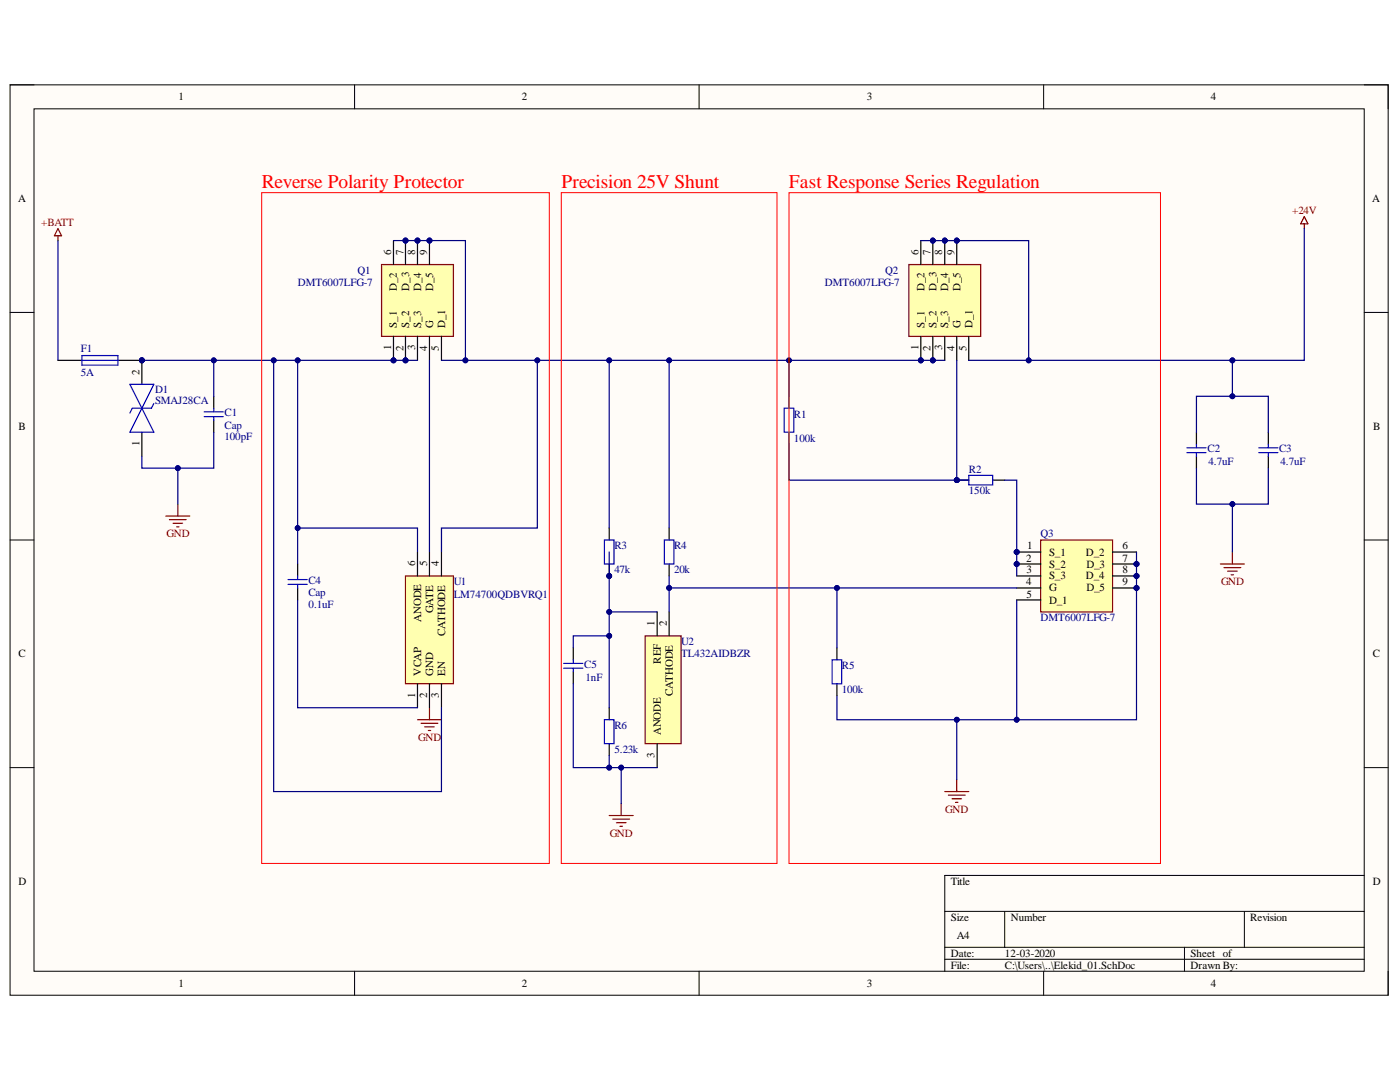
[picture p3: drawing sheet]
<svg xmlns="http://www.w3.org/2000/svg" width="279mm" height="216mm" viewBox="0 0 279 216" stroke-linecap="round" stroke-linejoin="round" font-family="sans-serif">
<defs><g id="words">
<g font-size="3.9" fill="#f00">
<text x="52.3" y="37.5">Reverse Polarity Protector</text>
<text x="112" y="37.5">Precision 25V Shunt</text>
<text x="157.4" y="37.5">Fast Response Series Regulation</text>
</g>
<g font-size="2.2">
<text x="35.6" y="20">1</text>
<text x="104.2" y="20">2</text>
<text x="173" y="20">3</text>
<text x="241.7" y="20">4</text>
<text x="3.6" y="40.3">A</text>
<text x="273.9" y="40.3">A</text>
<text x="78" y="50.9" transform="rotate(-90 78 50.9)">6</text>
<text x="80.5" y="50.9" transform="rotate(-90 80.5 50.9)">7</text>
<text x="82.9" y="50.9" transform="rotate(-90 82.9 50.9)">8</text>
<text x="85.2" y="50.9" transform="rotate(-90 85.2 50.9)">9</text>
<text x="183.3" y="50.9" transform="rotate(-90 183.3 50.9)">6</text>
<text x="185.7" y="50.9" transform="rotate(-90 185.7 50.9)">7</text>
<text x="188.1" y="50.9" transform="rotate(-90 188.1 50.9)">8</text>
<text x="190.5" y="50.9" transform="rotate(-90 190.5 50.9)">9</text>
<text x="79.2" y="58.1" transform="rotate(-90 79.2 58.1)">D_2</text>
<text x="81.7" y="58" transform="rotate(-90 81.7 58)">D_3</text>
<text x="84" y="58.1" transform="rotate(-90 84 58.1)">D_4</text>
<text x="86.4" y="58.1" transform="rotate(-90 86.4 58.1)">D_5</text>
<text x="184.5" y="58.1" transform="rotate(-90 184.5 58.1)">D_2</text>
<text x="186.9" y="58" transform="rotate(-90 186.9 58)">D_3</text>
<text x="189.2" y="58.1" transform="rotate(-90 189.2 58.1)">D_4</text>
<text x="191.7" y="58.1" transform="rotate(-90 191.7 58.1)">D_5</text>
<text x="79.2" y="65.4" transform="rotate(-90 79.2 65.4)">S_1</text>
<text x="81.7" y="65.4" transform="rotate(-90 81.7 65.4)">S_2</text>
<text x="84" y="65.4" transform="rotate(-90 84 65.4)">S_3</text>
<text x="86.4" y="65.4" transform="rotate(-90 86.4 65.4)">G</text>
<text x="88.9" y="65.4" transform="rotate(-90 88.9 65.4)">D_1</text>
<text x="184.5" y="65.4" transform="rotate(-90 184.5 65.4)">S_1</text>
<text x="186.9" y="65.4" transform="rotate(-90 186.9 65.4)">S_2</text>
<text x="189.2" y="65.4" transform="rotate(-90 189.2 65.4)">S_3</text>
<text x="191.7" y="65.4" transform="rotate(-90 191.7 65.4)">G</text>
<text x="194.1" y="65.4" transform="rotate(-90 194.1 65.4)">D_1</text>
<text x="78" y="69.8" transform="rotate(-90 78 69.8)">1</text>
<text x="80.5" y="70.1" transform="rotate(-90 80.5 70.1)">2</text>
<text x="82.9" y="69.9" transform="rotate(-90 82.9 69.9)">3</text>
<text x="85.2" y="70.1" transform="rotate(-90 85.2 70.1)">4</text>
<text x="87.6" y="70" transform="rotate(-90 87.6 70)">5</text>
<text x="183.3" y="69.8" transform="rotate(-90 183.3 69.8)">1</text>
<text x="185.7" y="70.1" transform="rotate(-90 185.7 70.1)">2</text>
<text x="188.1" y="69.9" transform="rotate(-90 188.1 69.9)">3</text>
<text x="190.5" y="70.1" transform="rotate(-90 190.5 70.1)">4</text>
<text x="192.9" y="70" transform="rotate(-90 192.9 70)">5</text>
<text x="27.8" y="74.8" transform="rotate(-90 27.8 74.8)">2</text>
<text x="3.7" y="85.8">B</text>
<text x="27.8" y="89" transform="rotate(-90 27.8 89)">1</text>
<text x="274" y="85.8">B</text>
<text x="82.9" y="113" transform="rotate(-90 82.9 113)">6</text>
<text x="85.2" y="113" transform="rotate(-90 85.2 113)">5</text>
<text x="87.6" y="113" transform="rotate(-90 87.6 113)">4</text>
<text x="204.8" y="112.1">2</text>
<text x="205" y="109.6">1</text>
<text x="209.4" y="110.9">S_1</text>
<text x="209.4" y="113.2">S_2</text>
<text x="216.7" y="110.9">D_2</text>
<text x="216.8" y="113.2">D_3</text>
<text x="224" y="109.6">6</text>
<text x="224" y="112.1">7</text>
<text x="204.8" y="116.8">4</text>
<text x="204.9" y="114.4">3</text>
<text x="204.9" y="119.2">5</text>
<text x="209.4" y="115.6">S_3</text>
<text x="209.4" y="118">G</text>
<text x="216.7" y="115.6">D_4</text>
<text x="216.8" y="118">D_5</text>
<text x="224" y="114.4">8</text>
<text x="224" y="116.8">9</text>
<text x="84" y="124.1" transform="rotate(-90 84 124.1)">ANODE</text>
<text x="86.4" y="122.3" transform="rotate(-90 86.4 122.3)">GATE</text>
<text x="130.6" y="125" transform="rotate(-90 130.6 125)">1</text>
<text x="133.1" y="125" transform="rotate(-90 133.1 125)">2</text>
<text x="209.4" y="120.4">D_1</text>
<text x="3.7" y="131.2">C</text>
<text x="88.9" y="126.9" transform="rotate(-90 88.9 126.9)">CATHODE</text>
<text x="274" y="131.2">C</text>
<text x="84" y="134.8" transform="rotate(-90 84 134.8)">VCAP</text>
<text x="86.4" y="134.8" transform="rotate(-90 86.4 134.8)">GND</text>
<text x="88.9" y="134.8" transform="rotate(-90 88.9 134.8)">EN</text>
<text x="131.9" y="132.4" transform="rotate(-90 131.9 132.4)">REF</text>
<text x="82.9" y="139.2" transform="rotate(-90 82.9 139.2)">1</text>
<text x="85.2" y="139.4" transform="rotate(-90 85.2 139.4)">2</text>
<text x="87.6" y="139.3" transform="rotate(-90 87.6 139.3)">3</text>
<text x="134.3" y="138.9" transform="rotate(-90 134.3 138.9)">CATHODE</text>
<text x="131.9" y="146.7" transform="rotate(-90 131.9 146.7)">ANODE</text>
<text x="130.6" y="151.2" transform="rotate(-90 130.6 151.2)">3</text>
<text x="3.7" y="176.5">D</text>
<text x="189.7" y="176.5">Title</text>
<text x="274" y="176.5">D</text>
<text x="189.7" y="183.7">Size</text>
<text x="201.8" y="183.7">Number</text>
<text x="249.5" y="183.7">Revision</text>
<text x="189.7" y="190.9">Date:</text>
<text x="190.9" y="187.4">A4</text>
<text x="200.6" y="190.9">12-03-2020</text>
<text x="237.6" y="190.9">Sheet of</text>
<text x="35.6" y="196.9">1</text>
<text x="104.2" y="196.9">2</text>
<text x="173" y="196.9">3</text>
<text x="189.7" y="193.3">File:</text>
<text x="200.6" y="193.3">C:\Users\..\Elekid_01.SchDoc</text>
<text x="237.6" y="193.3">Drawn By:</text>
<text x="241.7" y="196.9">4</text>
</g>
<g font-size="2.2" fill="#800000">
<text x="8.2" y="45.1">+BATT</text>
<text x="257.9" y="42.7">+24V</text>
<text x="33.2" y="107.2">GND</text>
<text x="243.7" y="116.8">GND</text>
<text x="83.5" y="147.9">GND</text>
<text x="121.7" y="167">GND</text>
<text x="188.6" y="162.3">GND</text>
</g>
<g font-size="2.2" fill="#000080">
<text x="59.4" y="57.1">DMT6007LFG-7</text>
<text x="71.4" y="54.7">Q1</text>
<text x="164.6" y="57.1">DMT6007LFG-7</text>
<text x="176.6" y="54.7">Q2</text>
<text x="16.2" y="70.2">F1</text>
<text x="16.2" y="75">5A</text>
<text x="30.9" y="78.3">D1</text>
<text x="30.9" y="80.7">SMAJ28CA</text>
<text x="44.8" y="83.1">C1</text>
<text x="158.5" y="83.3">R1</text>
<text x="44.8" y="87.9">100pF</text>
<text x="44.8" y="85.5">Cap</text>
<text x="158.5" y="88.1">100k</text>
<text x="193.4" y="94.3">R2</text>
<text x="241" y="90.3">C2</text>
<text x="241.2" y="92.9">4.7uF</text>
<text x="255.3" y="90.3">C3</text>
<text x="255.5" y="92.9">4.7uF</text>
<text x="193.4" y="98.6">150k</text>
<text x="207.7" y="107.2">Q3</text>
<text x="122.6" y="109.6">R3</text>
<text x="134.5" y="109.6">R4</text>
<text x="61.6" y="116.5">C4</text>
<text x="61.6" y="119">Cap</text>
<text x="90.6" y="116.8">U1</text>
<text x="90.6" y="119.2">LM74700QDBVRQ1</text>
<text x="122.6" y="114.4">47k</text>
<text x="134.5" y="114.4">20k</text>
<text x="61.6" y="121.4">0.1uF</text>
<text x="207.7" y="124">DMT6007LFG-7</text>
<text x="136" y="128.8">U2</text>
<text x="136" y="131.2">TL432AIDBZR</text>
<text x="116.6" y="133.3">C5</text>
<text x="116.9" y="136">1nF</text>
<text x="168" y="133.5">R5</text>
<text x="168" y="138.3">100k</text>
<text x="122.6" y="145.5">R6</text>
<text x="122.6" y="150.3">5.23k</text>
</g>
</g></defs>
<path d="M2 16.9h275v181.7h-275z" fill-rule="evenodd" fill="#fffcf8"/>
<path d="M2 16.9h275v181.7h-275z" fill="none" stroke="#000" stroke-width=".2"/>
<path d="M6.8 21.7h265.5v172.1h-265.5z" fill-rule="evenodd" fill="#fffcf8"/>
<g fill="none" stroke="#000" stroke-width=".2">
<path d="M2 16.9h4.8M70.8 16.9v4.8M139.5 16.9v4.8M208.3 16.9v4.8M272.3 16.9h4.7v4.8M6.8 21.7h265.5v172.1h-265.5zM2 62.3h4.8M272.3 62.3h4.7M2 107.8h4.8M272.3 107.8h4.7M2 153.2h4.8M272.3 153.2h4.7"/>
<path d="M272.3 174.7h-83.8v19.1M70.8 193.8v4.8M139.5 193.8v4.8M188.5 181.9h83.8M188.5 189h83.8M188.5 191.4h83.8M200.5 181.9v7.1M208.3 193.8v4.8M236.4 189v4.8M248.3 181.9v7.1M277 193.8v4.8"/>
</g>
<circle cx="28.3" cy="71.9" r=".48" fill="#000080"/>
<circle cx="28.3" cy="71.9" r=".48" fill="none" stroke="#000080" stroke-width=".2"/>
<path d="M11.6 71.9h4.8M23.5 71.9h4.8" fill="none" stroke="#000" stroke-width=".24"/>
<circle cx="28.3" cy="71.9" r=".48" fill="#000080"/>
<circle cx="28.3" cy="71.9" r=".48" fill="none" stroke="#000080" stroke-width=".2"/>
<path d="M16.4 70.9h7.1v2h-7.1zM16.4 71.9h7.1M40.7 82.2h3.9M40.7 83.1h3.9M42.7 81.5v.7M42.7 83.1v.8M57.5 115.6h3.8M57.5 116.6h3.8M59.4 114.9v.7M59.4 116.6v.7" fill="none" stroke="#00f" stroke-width=".24"/>
<path d="M42.7 79.1v2.4M42.7 83.9v2.3M59.4 112.5v2.4M59.4 117.3v2.4" fill="none" stroke="#000" stroke-width=".24"/>
<path d="M33.1 103h4.8M33.8 103.7h3.4M34.5 104.4h1.9M35.2 105.1h.5M35.5 100.6v2.4M83.3 143.6h4.8M84 144.3h3.4M84.8 145h1.9M85.5 145.8h.4M85.7 141.2v2.4" fill="none" stroke="#800000" stroke-width=".24"/>
<circle cx="121.6" cy="114.9" r=".48" fill="#000080"/>
<circle cx="121.6" cy="114.9" r=".48" fill="none" stroke="#000080" stroke-width=".2"/>
<path d="M121.6 105.4v2.4M121.6 112.5v2.4" fill="none" stroke="#000" stroke-width=".24"/>
<circle cx="121.6" cy="114.9" r=".48" fill="#000080"/>
<circle cx="121.6" cy="114.9" r=".48" fill="none" stroke="#000080" stroke-width=".2"/>
<path d="M156.5 81.5h1.9v4.7h-1.9zM120.6 107.8h1.9v4.7h-1.9zM132.6 107.8h1.9v4.7h-1.9zM112.5 132.4h3.8M112.5 133.3h3.8M114.4 131.7v.7M114.4 133.3v.7M120.6 143.6h1.9v4.8h-1.9z" fill="none" stroke="#00f" stroke-width=".24"/>
<path d="M157.5 79.1v2.4M157.5 86.2v2.4M133.5 105.4v2.4M133.5 112.5v2.4M114.4 129.3v2.4M114.4 134v2.4M121.6 141.2v2.4M121.6 148.4v2.4" fill="none" stroke="#000" stroke-width=".24"/>
<path d="M121.6 162.7h4.8M122.3 163.4h3.4M123 164.2h1.9M123.7 164.9h.5M124 160.3v2.4" fill="none" stroke="#800000" stroke-width=".24"/>
<circle cx="190.9" cy="95.8" r=".48" fill="#000080"/>
<circle cx="190.9" cy="95.8" r=".48" fill="none" stroke="#000080" stroke-width=".2"/>
<path d="M190.9 95.8h2.4" fill="none" stroke="#000" stroke-width=".24"/>
<circle cx="190.9" cy="95.8" r=".48" fill="#000080"/>
<circle cx="190.9" cy="95.8" r=".48" fill="none" stroke="#000080" stroke-width=".2"/>
<path d="M198.1 95.8h2.4M238.8 86.2v2.4M238.8 91v2.4M253.1 86.2v2.4M253.1 91v2.4M167 129.3v2.4M167 136.4v2.4" fill="none" stroke="#000" stroke-width=".24"/>
<path d="M193.3 94.9h4.8v1.9h-4.8zM236.9 89.4h3.8M236.9 90.3h3.8M238.8 88.6v.8M238.8 90.3v.7M251.2 89.4h3.8M251.2 90.3h3.8M253.1 88.6v.8M253.1 90.3v.7M166.1 131.7h1.9v4.7h-1.9z" fill="none" stroke="#00f" stroke-width=".24"/>
<path d="M243.6 112.5h4.7M244.3 113.3h3.3M245 114h1.9M245.7 114.7h.5M246 110.2v2.3M188.5 157.9h4.8M189.3 158.7h3.3M190 159.4h1.9M190.9 155.6v2.3M190.7 160.1h.5" fill="none" stroke="#800000" stroke-width=".24"/>
<path d="M128.8 126.9h7.1v21.5h-7.1z" fill-rule="evenodd" fill="#ffffb0"/>
<path d="M128.8 126.9h7.1v21.5h-7.1z" fill="none" stroke="#800000" stroke-width=".24"/>
<path d="M131.2 122.1v4.8M133.5 122.1v4.8M131.2 148.4v4.8" fill="none" stroke="#000" stroke-width=".24"/>
<path d="M80.9 114.9h9.6v21.5h-9.6z" fill-rule="evenodd" fill="#ffffb0"/>
<path d="M80.9 114.9h9.6v21.5h-9.6z" fill="none" stroke="#800000" stroke-width=".24"/>
<path d="M83.3 110.1v4.8M85.7 110.1v4.8M88.1 110.1v4.8M83.3 136.4v4.8M85.7 136.4v4.8M88.1 136.4v4.8" fill="none" stroke="#000" stroke-width=".24"/>
<circle cx="78.5" cy="71.9" r=".48" fill="#000080"/>
<circle cx="78.5" cy="71.9" r=".48" fill="none" stroke="#000080" stroke-width=".2"/>
<circle cx="80.9" cy="71.9" r=".48" fill="#000080"/>
<circle cx="80.9" cy="71.9" r=".48" fill="none" stroke="#000080" stroke-width=".2"/>
<circle cx="80.9" cy="48" r=".48" fill="#000080"/>
<circle cx="80.9" cy="48" r=".48" fill="none" stroke="#000080" stroke-width=".2"/>
<circle cx="83.3" cy="48" r=".48" fill="#000080"/>
<circle cx="83.3" cy="48" r=".48" fill="none" stroke="#000080" stroke-width=".2"/>
<circle cx="85.7" cy="48" r=".48" fill="#000080"/>
<circle cx="85.7" cy="48" r=".48" fill="none" stroke="#000080" stroke-width=".2"/>
<path d="M76.1 52.8h14.4v14.3h-14.4z" fill-rule="evenodd" fill="#ffffb0"/>
<path d="M76.1 52.8h14.4v14.3h-14.4z" fill="none" stroke="#800000" stroke-width=".24"/>
<path d="M78.5 67.1v4.8" fill="none" stroke="#000" stroke-width=".24"/>
<circle cx="78.5" cy="71.9" r=".48" fill="#000080"/>
<circle cx="78.5" cy="71.9" r=".48" fill="none" stroke="#000080" stroke-width=".2"/>
<path d="M80.9 67.1v4.8" fill="none" stroke="#000" stroke-width=".24"/>
<circle cx="80.9" cy="71.9" r=".48" fill="#000080"/>
<circle cx="80.9" cy="71.9" r=".48" fill="none" stroke="#000080" stroke-width=".2"/>
<path d="M78.5 48v4.8M80.9 48v4.8M83.3 67.1v4.8M85.7 67.1v4.8M88.1 67.1v4.8" fill="none" stroke="#000" stroke-width=".24"/>
<circle cx="80.9" cy="48" r=".48" fill="#000080"/>
<circle cx="80.9" cy="48" r=".48" fill="none" stroke="#000080" stroke-width=".2"/>
<path d="M83.3 48v4.8" fill="none" stroke="#000" stroke-width=".24"/>
<circle cx="83.3" cy="48" r=".48" fill="#000080"/>
<circle cx="83.3" cy="48" r=".48" fill="none" stroke="#000080" stroke-width=".2"/>
<path d="M85.7 48v4.8" fill="none" stroke="#000" stroke-width=".24"/>
<circle cx="85.7" cy="48" r=".48" fill="#000080"/>
<circle cx="85.7" cy="48" r=".48" fill="none" stroke="#000080" stroke-width=".2"/>
<circle cx="183.8" cy="71.9" r=".48" fill="#000080"/>
<circle cx="183.8" cy="71.9" r=".48" fill="none" stroke="#000080" stroke-width=".2"/>
<circle cx="186.2" cy="71.9" r=".48" fill="#000080"/>
<circle cx="186.2" cy="71.9" r=".48" fill="none" stroke="#000080" stroke-width=".2"/>
<circle cx="186.2" cy="48" r=".48" fill="#000080"/>
<circle cx="186.2" cy="48" r=".48" fill="none" stroke="#000080" stroke-width=".2"/>
<circle cx="188.6" cy="48" r=".48" fill="#000080"/>
<circle cx="188.6" cy="48" r=".48" fill="none" stroke="#000080" stroke-width=".2"/>
<circle cx="190.9" cy="48" r=".48" fill="#000080"/>
<circle cx="190.9" cy="48" r=".48" fill="none" stroke="#000080" stroke-width=".2"/>
<path d="M181.4 52.8h14.3v14.3h-14.3z" fill-rule="evenodd" fill="#ffffb0"/>
<path d="M181.4 52.8h14.3v14.3h-14.3z" fill="none" stroke="#800000" stroke-width=".24"/>
<path d="M183.8 67.1v4.8" fill="none" stroke="#000" stroke-width=".24"/>
<circle cx="183.8" cy="71.9" r=".48" fill="#000080"/>
<circle cx="183.8" cy="71.9" r=".48" fill="none" stroke="#000080" stroke-width=".2"/>
<path d="M186.2 67.1v4.8" fill="none" stroke="#000" stroke-width=".24"/>
<circle cx="186.2" cy="71.9" r=".48" fill="#000080"/>
<circle cx="186.2" cy="71.9" r=".48" fill="none" stroke="#000080" stroke-width=".2"/>
<path d="M183.8 48v4.8M186.2 48v4.8M188.5 67.1v4.8M190.9 67.1v4.8M193.3 67.1v4.8" fill="none" stroke="#000" stroke-width=".24"/>
<circle cx="186.2" cy="48" r=".48" fill="#000080"/>
<circle cx="186.2" cy="48" r=".48" fill="none" stroke="#000080" stroke-width=".2"/>
<path d="M188.5 48v4.8" fill="none" stroke="#000" stroke-width=".24"/>
<circle cx="188.6" cy="48" r=".48" fill="#000080"/>
<circle cx="188.6" cy="48" r=".48" fill="none" stroke="#000080" stroke-width=".2"/>
<path d="M190.9 48v4.8" fill="none" stroke="#000" stroke-width=".24"/>
<circle cx="190.9" cy="48" r=".48" fill="#000080"/>
<circle cx="190.9" cy="48" r=".48" fill="none" stroke="#000080" stroke-width=".2"/>
<circle cx="202.9" cy="110.1" r=".48" fill="#000080"/>
<circle cx="202.9" cy="110.1" r=".48" fill="none" stroke="#000080" stroke-width=".2"/>
<circle cx="202.9" cy="112.5" r=".48" fill="#000080"/>
<circle cx="202.9" cy="112.5" r=".48" fill="none" stroke="#000080" stroke-width=".2"/>
<circle cx="226.8" cy="112.5" r=".48" fill="#000080"/>
<circle cx="226.8" cy="112.5" r=".48" fill="none" stroke="#000080" stroke-width=".2"/>
<circle cx="226.8" cy="114.9" r=".48" fill="#000080"/>
<circle cx="226.8" cy="114.9" r=".48" fill="none" stroke="#000080" stroke-width=".2"/>
<circle cx="226.8" cy="117.3" r=".48" fill="#000080"/>
<circle cx="226.8" cy="117.3" r=".48" fill="none" stroke="#000080" stroke-width=".2"/>
<path d="M207.7 107.8h14.3v14.3h-14.3z" fill-rule="evenodd" fill="#ffffb0"/>
<path d="M207.7 107.8h14.3v14.3h-14.3z" fill="none" stroke="#800000" stroke-width=".24"/>
<path d="M202.9 110.2h4.8" fill="none" stroke="#000" stroke-width=".24"/>
<circle cx="202.9" cy="110.1" r=".48" fill="#000080"/>
<circle cx="202.9" cy="110.1" r=".48" fill="none" stroke="#000080" stroke-width=".2"/>
<path d="M202.9 112.5h4.8" fill="none" stroke="#000" stroke-width=".24"/>
<circle cx="202.9" cy="112.5" r=".48" fill="#000080"/>
<circle cx="202.9" cy="112.5" r=".48" fill="none" stroke="#000080" stroke-width=".2"/>
<path d="M202.9 114.9h4.8M202.9 117.3h4.8M202.9 119.7h4.8M222 110.2h4.8M222 112.5h4.8" fill="none" stroke="#000" stroke-width=".24"/>
<circle cx="226.8" cy="112.5" r=".48" fill="#000080"/>
<circle cx="226.8" cy="112.5" r=".48" fill="none" stroke="#000080" stroke-width=".2"/>
<path d="M222 114.9h4.8" fill="none" stroke="#000" stroke-width=".24"/>
<circle cx="226.8" cy="114.9" r=".48" fill="#000080"/>
<circle cx="226.8" cy="114.9" r=".48" fill="none" stroke="#000080" stroke-width=".2"/>
<path d="M222 117.3h4.8" fill="none" stroke="#000" stroke-width=".24"/>
<circle cx="226.8" cy="117.3" r=".48" fill="#000080"/>
<circle cx="226.8" cy="117.3" r=".48" fill="none" stroke="#000080" stroke-width=".2"/>
<circle cx="28.3" cy="71.9" r=".48" fill="#000080"/>
<circle cx="28.3" cy="71.9" r=".48" fill="none" stroke="#000080" stroke-width=".2"/>
<path d="M28.3 71.9v4.8M28.3 86.2v4.8" fill="none" stroke="#000" stroke-width=".24"/>
<circle cx="28.3" cy="71.9" r=".48" fill="#000080"/>
<circle cx="28.3" cy="71.9" r=".48" fill="none" stroke="#000080" stroke-width=".2"/>
<path d="M25.9 76.7l4.8 9.5h-4.8l4.8-9.5zM30.7 80.5l-.5 1h-3.8l-.5 .9" fill="none" stroke="#00f" stroke-width=".24"/>
<path d="M11.6 45.6l.7 1.4h-1.5zM11.6 47v1M260.3 43.2l.7 1.5h-1.4zM260.3 44.7v.9" fill="none" stroke="#800000" stroke-width=".24"/>
<path d="M202.9 119.7v23.9" fill="none" stroke="#000080" stroke-width=".24"/>
<circle cx="202.9" cy="143.6" r=".48" fill="#000080"/>
<circle cx="202.9" cy="143.6" r=".48" fill="none" stroke="#000080" stroke-width=".2"/>
<path d="M42.7 86.2v7.2h-14.4v-2.4" fill="none" stroke="#000080" stroke-width=".24"/>
<circle cx="35.5" cy="93.4" r=".48" fill="#000080"/>
<circle cx="35.5" cy="93.4" r=".48" fill="none" stroke="#000080" stroke-width=".2"/>
<path d="M28.3 71.9h14.4v7.2" fill="none" stroke="#000080" stroke-width=".24"/>
<circle cx="28.3" cy="71.9" r=".48" fill="#000080"/>
<circle cx="28.3" cy="71.9" r=".48" fill="none" stroke="#000080" stroke-width=".2"/>
<circle cx="42.7" cy="71.9" r=".48" fill="#000080"/>
<circle cx="42.7" cy="71.9" r=".48" fill="none" stroke="#000080" stroke-width=".2"/>
<path d="M42.7 71.9h16.7v40.6" fill="none" stroke="#000080" stroke-width=".24"/>
<circle cx="42.7" cy="71.9" r=".48" fill="#000080"/>
<circle cx="42.7" cy="71.9" r=".48" fill="none" stroke="#000080" stroke-width=".2"/>
<circle cx="54.6" cy="71.9" r=".48" fill="#000080"/>
<circle cx="54.6" cy="71.9" r=".48" fill="none" stroke="#000080" stroke-width=".2"/>
<circle cx="59.4" cy="71.9" r=".48" fill="#000080"/>
<circle cx="59.4" cy="71.9" r=".48" fill="none" stroke="#000080" stroke-width=".2"/>
<circle cx="59.4" cy="105.4" r=".48" fill="#000080"/>
<circle cx="59.4" cy="105.4" r=".48" fill="none" stroke="#000080" stroke-width=".2"/>
<path d="M54.6 71.9v86h33.5v-16.7" fill="none" stroke="#000080" stroke-width=".24"/>
<circle cx="54.6" cy="71.9" r=".48" fill="#000080"/>
<circle cx="54.6" cy="71.9" r=".48" fill="none" stroke="#000080" stroke-width=".2"/>
<path d="M59.4 119.7v21.5h23.9M59.4 105.4h23.9v4.7" fill="none" stroke="#000080" stroke-width=".24"/>
<circle cx="59.4" cy="105.4" r=".48" fill="#000080"/>
<circle cx="59.4" cy="105.4" r=".48" fill="none" stroke="#000080" stroke-width=".2"/>
<path d="M59.4 71.9h23.9" fill="none" stroke="#000080" stroke-width=".24"/>
<circle cx="59.4" cy="71.9" r=".48" fill="#000080"/>
<circle cx="59.4" cy="71.9" r=".48" fill="none" stroke="#000080" stroke-width=".2"/>
<circle cx="78.5" cy="71.9" r=".48" fill="#000080"/>
<circle cx="78.5" cy="71.9" r=".48" fill="none" stroke="#000080" stroke-width=".2"/>
<circle cx="80.9" cy="71.9" r=".48" fill="#000080"/>
<circle cx="80.9" cy="71.9" r=".48" fill="none" stroke="#000080" stroke-width=".2"/>
<path d="M78.5 48h14.4v23.9h-4.8" fill="none" stroke="#000080" stroke-width=".24"/>
<circle cx="80.9" cy="48" r=".48" fill="#000080"/>
<circle cx="80.9" cy="48" r=".48" fill="none" stroke="#000080" stroke-width=".2"/>
<circle cx="83.3" cy="48" r=".48" fill="#000080"/>
<circle cx="83.3" cy="48" r=".48" fill="none" stroke="#000080" stroke-width=".2"/>
<circle cx="85.7" cy="48" r=".48" fill="#000080"/>
<circle cx="85.7" cy="48" r=".48" fill="none" stroke="#000080" stroke-width=".2"/>
<circle cx="92.9" cy="71.9" r=".48" fill="#000080"/>
<circle cx="92.9" cy="71.9" r=".48" fill="none" stroke="#000080" stroke-width=".2"/>
<path d="M188.5 71.9h-81.3v33.5h-19.1v4.8" fill="none" stroke="#000080" stroke-width=".24"/>
<circle cx="107.2" cy="71.9" r=".48" fill="#000080"/>
<circle cx="107.2" cy="71.9" r=".48" fill="none" stroke="#000080" stroke-width=".2"/>
<circle cx="121.6" cy="71.9" r=".48" fill="#000080"/>
<circle cx="121.6" cy="71.9" r=".48" fill="none" stroke="#000080" stroke-width=".2"/>
<circle cx="133.5" cy="71.9" r=".48" fill="#000080"/>
<circle cx="133.5" cy="71.9" r=".48" fill="none" stroke="#000080" stroke-width=".2"/>
<circle cx="157.5" cy="71.9" r=".48" fill="#000080"/>
<circle cx="157.5" cy="71.9" r=".48" fill="none" stroke="#000080" stroke-width=".2"/>
<circle cx="183.8" cy="71.9" r=".48" fill="#000080"/>
<circle cx="183.8" cy="71.9" r=".48" fill="none" stroke="#000080" stroke-width=".2"/>
<circle cx="186.2" cy="71.9" r=".48" fill="#000080"/>
<circle cx="186.2" cy="71.9" r=".48" fill="none" stroke="#000080" stroke-width=".2"/>
<path d="M92.9 71.9h14.3" fill="none" stroke="#000080" stroke-width=".24"/>
<circle cx="107.2" cy="71.9" r=".48" fill="#000080"/>
<circle cx="107.2" cy="71.9" r=".48" fill="none" stroke="#000080" stroke-width=".2"/>
<circle cx="92.9" cy="71.9" r=".48" fill="#000080"/>
<circle cx="92.9" cy="71.9" r=".48" fill="none" stroke="#000080" stroke-width=".2"/>
<path d="M114.4 136.4v16.8h16.8" fill="none" stroke="#000080" stroke-width=".24"/>
<circle cx="124" cy="153.2" r=".48" fill="#000080"/>
<circle cx="124" cy="153.2" r=".48" fill="none" stroke="#000080" stroke-width=".2"/>
<circle cx="121.6" cy="153.2" r=".48" fill="#000080"/>
<circle cx="121.6" cy="153.2" r=".48" fill="none" stroke="#000080" stroke-width=".2"/>
<path d="M121.6 126.9h-7.2v2.4" fill="none" stroke="#000080" stroke-width=".24"/>
<circle cx="121.6" cy="126.9" r=".48" fill="#000080"/>
<circle cx="121.6" cy="126.9" r=".48" fill="none" stroke="#000080" stroke-width=".2"/>
<path d="M121.6 122.1h9.6" fill="none" stroke="#000080" stroke-width=".24"/>
<circle cx="121.6" cy="122.1" r=".48" fill="#000080"/>
<circle cx="121.6" cy="122.1" r=".48" fill="none" stroke="#000080" stroke-width=".2"/>
<path d="M133.5 117.3h33.5" fill="none" stroke="#000080" stroke-width=".24"/>
<circle cx="133.5" cy="117.3" r=".48" fill="#000080"/>
<circle cx="133.5" cy="117.3" r=".48" fill="none" stroke="#000080" stroke-width=".2"/>
<circle cx="167" cy="117.3" r=".48" fill="#000080"/>
<circle cx="167" cy="117.3" r=".48" fill="none" stroke="#000080" stroke-width=".2"/>
<path d="M157.5 88.6v7.2h33.4" fill="none" stroke="#000080" stroke-width=".24"/>
<circle cx="190.9" cy="95.8" r=".48" fill="#000080"/>
<circle cx="190.9" cy="95.8" r=".48" fill="none" stroke="#000080" stroke-width=".2"/>
<path d="M226.8 110.2v33.4h-59.8v-4.8" fill="none" stroke="#000080" stroke-width=".24"/>
<circle cx="226.8" cy="112.5" r=".48" fill="#000080"/>
<circle cx="226.8" cy="112.5" r=".48" fill="none" stroke="#000080" stroke-width=".2"/>
<circle cx="226.8" cy="114.9" r=".48" fill="#000080"/>
<circle cx="226.8" cy="114.9" r=".48" fill="none" stroke="#000080" stroke-width=".2"/>
<circle cx="226.8" cy="117.3" r=".48" fill="#000080"/>
<circle cx="226.8" cy="117.3" r=".48" fill="none" stroke="#000080" stroke-width=".2"/>
<circle cx="202.9" cy="143.6" r=".48" fill="#000080"/>
<circle cx="202.9" cy="143.6" r=".48" fill="none" stroke="#000080" stroke-width=".2"/>
<circle cx="190.9" cy="143.6" r=".48" fill="#000080"/>
<circle cx="190.9" cy="143.6" r=".48" fill="none" stroke="#000080" stroke-width=".2"/>
<path d="M202.9 117.3h-35.9v12" fill="none" stroke="#000080" stroke-width=".24"/>
<circle cx="167" cy="117.3" r=".48" fill="#000080"/>
<circle cx="167" cy="117.3" r=".48" fill="none" stroke="#000080" stroke-width=".2"/>
<path d="M183.8 48h21.5v23.9" fill="none" stroke="#000080" stroke-width=".24"/>
<circle cx="186.2" cy="48" r=".48" fill="#000080"/>
<circle cx="186.2" cy="48" r=".48" fill="none" stroke="#000080" stroke-width=".2"/>
<circle cx="188.6" cy="48" r=".48" fill="#000080"/>
<circle cx="188.6" cy="48" r=".48" fill="none" stroke="#000080" stroke-width=".2"/>
<circle cx="190.9" cy="48" r=".48" fill="#000080"/>
<circle cx="190.9" cy="48" r=".48" fill="none" stroke="#000080" stroke-width=".2"/>
<circle cx="205.3" cy="71.9" r=".48" fill="#000080"/>
<circle cx="205.3" cy="71.9" r=".48" fill="none" stroke="#000080" stroke-width=".2"/>
<path d="M190.9 95.8h2.4" fill="none" stroke="#000080" stroke-width=".24"/>
<circle cx="190.9" cy="95.8" r=".48" fill="#000080"/>
<circle cx="190.9" cy="95.8" r=".48" fill="none" stroke="#000080" stroke-width=".2"/>
<path d="M260.3 45.6v26.3h-67" fill="none" stroke="#000080" stroke-width=".24"/>
<circle cx="205.3" cy="71.9" r=".48" fill="#000080"/>
<circle cx="205.3" cy="71.9" r=".48" fill="none" stroke="#000080" stroke-width=".2"/>
<circle cx="245.9" cy="71.9" r=".48" fill="#000080"/>
<circle cx="245.9" cy="71.9" r=".48" fill="none" stroke="#000080" stroke-width=".2"/>
<path d="M200.5 95.8h2.4v19.1" fill="none" stroke="#000080" stroke-width=".24"/>
<circle cx="202.9" cy="110.1" r=".48" fill="#000080"/>
<circle cx="202.9" cy="110.1" r=".48" fill="none" stroke="#000080" stroke-width=".2"/>
<circle cx="202.9" cy="112.5" r=".48" fill="#000080"/>
<circle cx="202.9" cy="112.5" r=".48" fill="none" stroke="#000080" stroke-width=".2"/>
<path d="M238.8 93.4v7.2h14.3v-7.2" fill="none" stroke="#000080" stroke-width=".24"/>
<circle cx="245.9" cy="100.6" r=".48" fill="#000080"/>
<circle cx="245.9" cy="100.6" r=".48" fill="none" stroke="#000080" stroke-width=".2"/>
<path d="M246 71.9v7.2h-7.2v7.1" fill="none" stroke="#000080" stroke-width=".24"/>
<circle cx="245.9" cy="71.9" r=".48" fill="#000080"/>
<circle cx="245.9" cy="71.9" r=".48" fill="none" stroke="#000080" stroke-width=".2"/>
<circle cx="245.9" cy="79.1" r=".48" fill="#000080"/>
<circle cx="245.9" cy="79.1" r=".48" fill="none" stroke="#000080" stroke-width=".2"/>
<path d="M246 79.1h7.1v7.1" fill="none" stroke="#000080" stroke-width=".24"/>
<circle cx="245.9" cy="79.1" r=".48" fill="#000080"/>
<circle cx="245.9" cy="79.1" r=".48" fill="none" stroke="#000080" stroke-width=".2"/>
<path d="M11.6 48v23.9M35.5 93.4v7.2" fill="none" stroke="#000080" stroke-width=".24"/>
<circle cx="35.5" cy="93.4" r=".48" fill="#000080"/>
<circle cx="35.5" cy="93.4" r=".48" fill="none" stroke="#000080" stroke-width=".2"/>
<path d="M85.7 71.9v38.2M121.6 150.8v2.4" fill="none" stroke="#000080" stroke-width=".24"/>
<circle cx="121.6" cy="153.2" r=".48" fill="#000080"/>
<circle cx="121.6" cy="153.2" r=".48" fill="none" stroke="#000080" stroke-width=".2"/>
<path d="M121.6 110.1v31.1" fill="none" stroke="#000080" stroke-width=".24"/>
<circle cx="121.6" cy="114.9" r=".48" fill="#000080"/>
<circle cx="121.6" cy="114.9" r=".48" fill="none" stroke="#000080" stroke-width=".2"/>
<circle cx="121.6" cy="122.1" r=".48" fill="#000080"/>
<circle cx="121.6" cy="122.1" r=".48" fill="none" stroke="#000080" stroke-width=".2"/>
<circle cx="121.6" cy="126.9" r=".48" fill="#000080"/>
<circle cx="121.6" cy="126.9" r=".48" fill="none" stroke="#000080" stroke-width=".2"/>
<path d="M121.6 71.9v33.5" fill="none" stroke="#000080" stroke-width=".24"/>
<circle cx="121.6" cy="71.9" r=".48" fill="#000080"/>
<circle cx="121.6" cy="71.9" r=".48" fill="none" stroke="#000080" stroke-width=".2"/>
<path d="M124 153.2v7.1" fill="none" stroke="#000080" stroke-width=".24"/>
<circle cx="124" cy="153.2" r=".48" fill="#000080"/>
<circle cx="124" cy="153.2" r=".48" fill="none" stroke="#000080" stroke-width=".2"/>
<path d="M133.5 114.9v7.2" fill="none" stroke="#000080" stroke-width=".24"/>
<circle cx="133.5" cy="117.3" r=".48" fill="#000080"/>
<circle cx="133.5" cy="117.3" r=".48" fill="none" stroke="#000080" stroke-width=".2"/>
<path d="M133.5 71.9v33.5" fill="none" stroke="#000080" stroke-width=".24"/>
<circle cx="133.5" cy="71.9" r=".48" fill="#000080"/>
<circle cx="133.5" cy="71.9" r=".48" fill="none" stroke="#000080" stroke-width=".2"/>
<path d="M157.5 71.9v7.2" fill="none" stroke="#000080" stroke-width=".24"/>
<circle cx="157.5" cy="71.9" r=".48" fill="#000080"/>
<circle cx="157.5" cy="71.9" r=".48" fill="none" stroke="#000080" stroke-width=".2"/>
<path d="M190.9 143.6v12" fill="none" stroke="#000080" stroke-width=".24"/>
<circle cx="190.9" cy="143.6" r=".48" fill="#000080"/>
<circle cx="190.9" cy="143.6" r=".48" fill="none" stroke="#000080" stroke-width=".2"/>
<path d="M190.9 71.9v23.9" fill="none" stroke="#000080" stroke-width=".24"/>
<circle cx="190.9" cy="95.8" r=".48" fill="#000080"/>
<circle cx="190.9" cy="95.8" r=".48" fill="none" stroke="#000080" stroke-width=".2"/>
<path d="M246 100.6v9.6" fill="none" stroke="#000080" stroke-width=".24"/>
<circle cx="245.9" cy="100.6" r=".48" fill="#000080"/>
<circle cx="245.9" cy="100.6" r=".48" fill="none" stroke="#000080" stroke-width=".2"/>
<path d="M52.2 38.4h57.4v133.9h-57.4zM112 38.4h43.1v133.9h-43.1zM157.5 38.4h74.1v133.9h-74.1z" fill="none" stroke="#f00" stroke-width=".2"/>
<use href="#words"/>
</svg>
